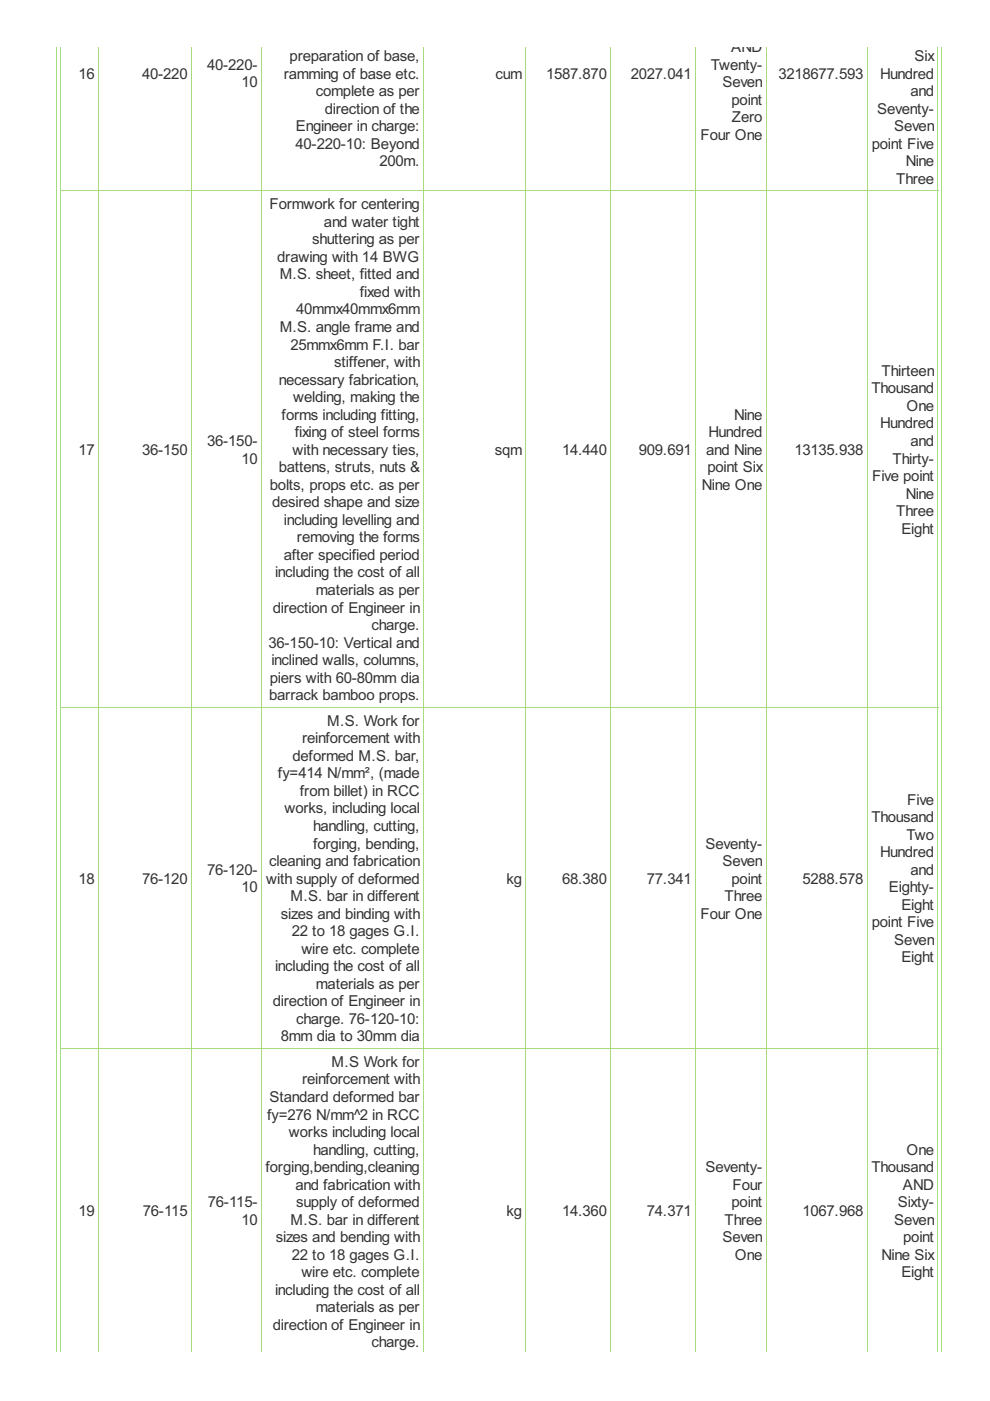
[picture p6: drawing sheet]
<svg xmlns="http://www.w3.org/2000/svg" width="210mm" height="297mm" viewBox="0 0 210 297" stroke-linecap="round" stroke-linejoin="round" font-family="sans-serif">
<defs><g id="words">
<g font-size="3.6" fill="#333">
<text x="155" y="11.1">AND</text>
<text x="16.7" y="16.7">16</text>
<text x="30.1" y="16.7">40-220</text>
<text x="43.9" y="14.8">40-220-</text>
<text x="60.2" y="16.7">ramming of base etc.</text>
<text x="61.4" y="12.9">preparation of base,</text>
<text x="105.1" y="16.7">cum</text>
<text x="115.8" y="16.7">1587.870</text>
<text x="133.7" y="16.7">2027.041</text>
<text x="150.7" y="14.8">Twenty-</text>
<text x="165" y="16.7">3218677.593</text>
<text x="186.6" y="16.7">Hundred</text>
<text x="193.9" y="12.9">Six</text>
<text x="51.2" y="18.5">10</text>
<text x="67" y="20.4">complete as per</text>
<text x="153.2" y="18.5">Seven</text>
<text x="155.1" y="22.2">point</text>
<text x="193.1" y="20.4">and</text>
<text x="62.7" y="27.8">Engineer in charge:</text>
<text x="68.8" y="24.1">direction of the</text>
<text x="148.5" y="29.7">Four One</text>
<text x="155.2" y="25.9">Zero</text>
<text x="186" y="24.1">Seventy-</text>
<text x="189.6" y="27.8">Seven</text>
<text x="62.7" y="31.5">40-220-10: Beyond</text>
<text x="80.5" y="35.2">200m.</text>
<text x="184.9" y="31.5">point Five</text>
<text x="192" y="35.2">Nine</text>
<text x="190" y="39">Three</text>
<text x="57.1" y="44.4">Formwork for centering</text>
<text x="66.2" y="51.8">shuttering as per</text>
<text x="68.7" y="48.1">and water tight</text>
<text x="58.8" y="55.5">drawing with 14 BWG</text>
<text x="59.3" y="59.2">M.S. sheet, fitted and</text>
<text x="76.3" y="63">fixed with</text>
<text x="59.3" y="70.4">M.S. angle frame and</text>
<text x="62.8" y="66.7">40mmx40mmx6mm</text>
<text x="61.6" y="74.1">25mmx6mm F.I. bar</text>
<text x="70.9" y="77.8">stiffener, with</text>
<text x="59.1" y="81.5">necessary fabrication,</text>
<text x="184.8" y="83.4">Thousand</text>
<text x="186.9" y="79.7">Thirteen</text>
<text x="59.7" y="89">forms including fitting,</text>
<text x="62.2" y="85.3">welding, making the</text>
<text x="155.6" y="89">Nine</text>
<text x="192.2" y="87.1">One</text>
<text x="43.9" y="94.6">36-150-</text>
<text x="62.5" y="92.7">fixing of steel forms</text>
<text x="150.2" y="92.7">Hundred</text>
<text x="186.6" y="90.8">Hundred</text>
<text x="193.1" y="94.6">and</text>
<text x="16.7" y="96.4">17</text>
<text x="30.1" y="96.4">36-150</text>
<text x="51.2" y="98.3">10</text>
<text x="59.1" y="100.1">battens, struts, nuts &amp;</text>
<text x="62" y="96.4">with necessary ties,</text>
<text x="104.9" y="96.4">sqm</text>
<text x="119.2" y="96.4">14.440</text>
<text x="135.5" y="96.4">909.691</text>
<text x="149.7" y="96.4">and Nine</text>
<text x="150" y="100.1">point Six</text>
<text x="168.4" y="96.4">13135.938</text>
<text x="184.9" y="102">Five point</text>
<text x="189.2" y="98.3">Thirty-</text>
<text x="57.2" y="103.9">bolts, props etc. as per</text>
<text x="57.7" y="107.6">desired shape and size</text>
<text x="148.8" y="103.9">Nine One</text>
<text x="192" y="105.7">Nine</text>
<text x="60.2" y="111.3">including levelling and</text>
<text x="190" y="109.4">Three</text>
<text x="191.1" y="113.1">Eight</text>
<text x="60.2" y="118.7">after specified period</text>
<text x="63" y="115">removing the forms</text>
<text x="58.3" y="122.4">including the cost of all</text>
<text x="57.9" y="129.9">direction of Engineer in</text>
<text x="67" y="126.2">materials as per</text>
<text x="56.9" y="137.3">36-150-10: Vertical and</text>
<text x="78.8" y="133.6">charge.</text>
<text x="57.5" y="141">inclined walls, columns,</text>
<text x="57.1" y="148.5">barrack bamboo props.</text>
<text x="57.2" y="144.7">piers with 60-80mm dia</text>
<text x="69.4" y="153.9">M.S. Work for</text>
<text x="62" y="161.3">deformed M.S. bar,</text>
<text x="64" y="157.6">reinforcement with</text>
<text x="58.9" y="165">fy=414 N/mm², (made</text>
<text x="60.3" y="172.5">works, including local</text>
<text x="63.6" y="168.8">from billet) in RCC</text>
<text x="192.3" y="170.6">Five</text>
<text x="66.4" y="176.2">handling, cutting,</text>
<text x="66.4" y="179.9">forging, bending,</text>
<text x="149.6" y="179.9">Seventy-</text>
<text x="184.8" y="174.3">Thousand</text>
<text x="192.2" y="178">Two</text>
<text x="43.9" y="185.5">76-120-</text>
<text x="57.1" y="183.6">cleaning and fabrication</text>
<text x="153.2" y="183.6">Seven</text>
<text x="186.6" y="181.8">Hundred</text>
<text x="193.1" y="185.5">and</text>
<text x="16.7" y="187.3">18</text>
<text x="30.1" y="187.3">76-120</text>
<text x="51.2" y="189.2">10</text>
<text x="56.5" y="187.3">with supply of deformed</text>
<text x="61.6" y="191.1">M.S. bar in different</text>
<text x="107.4" y="187.3">kg</text>
<text x="119.2" y="187.3">68.380</text>
<text x="137.2" y="187.3">77.341</text>
<text x="153.6" y="191.1">Three</text>
<text x="155.1" y="187.3">point</text>
<text x="170.1" y="187.3">5288.578</text>
<text x="188.5" y="189.2">Eighty-</text>
<text x="59.6" y="194.8">sizes and binding with</text>
<text x="148.5" y="194.8">Four One</text>
<text x="184.9" y="196.6">point Five</text>
<text x="191.1" y="192.9">Eight</text>
<text x="61.9" y="198.5">22 to 18 gages G.I.</text>
<text x="63.9" y="202.2">wire etc. complete</text>
<text x="189.6" y="200.3">Seven</text>
<text x="58.3" y="205.9">including the cost of all</text>
<text x="67" y="209.6">materials as per</text>
<text x="191.1" y="204.1">Eight</text>
<text x="57.9" y="213.4">direction of Engineer in</text>
<text x="59.6" y="220.8">8mm dia to 30mm dia</text>
<text x="62.8" y="217.1">charge. 76-120-10:</text>
<text x="70.3" y="226.2">M.S Work for</text>
<text x="57.1" y="233.6">Standard deformed bar</text>
<text x="64" y="229.9">reinforcement with</text>
<text x="56.6" y="237.4">fy=276 N/mm^2 in RCC</text>
<text x="61.3" y="241.1">works including local</text>
<text x="66.4" y="244.8">handling, cutting,</text>
<text x="192.2" y="244.8">One</text>
<text x="56.3" y="248.5">forging,bending,cleaning</text>
<text x="149.6" y="248.5">Seventy-</text>
<text x="184.8" y="248.5">Thousand</text>
<text x="16.7" y="257.8">19</text>
<text x="30.3" y="257.8">76-115</text>
<text x="44.1" y="256">76-115-</text>
<text x="62.7" y="252.2">and fabrication with</text>
<text x="62.8" y="256">supply of deformed</text>
<text x="107.4" y="257.8">kg</text>
<text x="119.2" y="257.8">14.360</text>
<text x="137.2" y="257.8">74.371</text>
<text x="155.1" y="256">point</text>
<text x="155.3" y="252.2">Four</text>
<text x="170.1" y="257.8">1067.968</text>
<text x="190.3" y="256">Sixty-</text>
<text x="191.4" y="252.2">AND</text>
<text x="51.2" y="259.7">10</text>
<text x="58.5" y="263.4">sizes and bending with</text>
<text x="61.6" y="259.7">M.S. bar in different</text>
<text x="153.2" y="263.4">Seven</text>
<text x="153.6" y="259.7">Three</text>
<text x="189.6" y="259.7">Seven</text>
<text x="191.5" y="263.4">point</text>
<text x="61.9" y="267.1">22 to 18 gages G.I.</text>
<text x="155.8" y="267.1">One</text>
<text x="186.9" y="267.1">Nine Six</text>
<text x="58.3" y="274.5">including the cost of all</text>
<text x="63.9" y="270.8">wire etc. complete</text>
<text x="191.1" y="270.8">Eight</text>
<text x="57.9" y="282">direction of Engineer in</text>
<text x="67" y="278.3">materials as per</text>
<text x="78.8" y="285.7">charge.</text>
</g>
</g></defs>
<g fill="none" stroke="#a8da7f" stroke-width=".21">
<path d="M11.9 9.9v276.6M12.9 9.9v276.6M20.9 9.9v276.6M40.6 9.9v276.6M55.5 9.9v276.6M89.8 9.9v276.6M111.5 9.9v276.6M129.5 9.9v276.6M147.5 9.9v276.6M162.5 9.9v276.6M183.9 9.9v276.6M198.9 9.9v276.6"/>
<path d="M199.7 9.9v276.6M12.8 40.4h186.2M12.8 149.9h186.2M12.8 222.3h186.2"/>
</g>
<use href="#words"/>
</svg>
